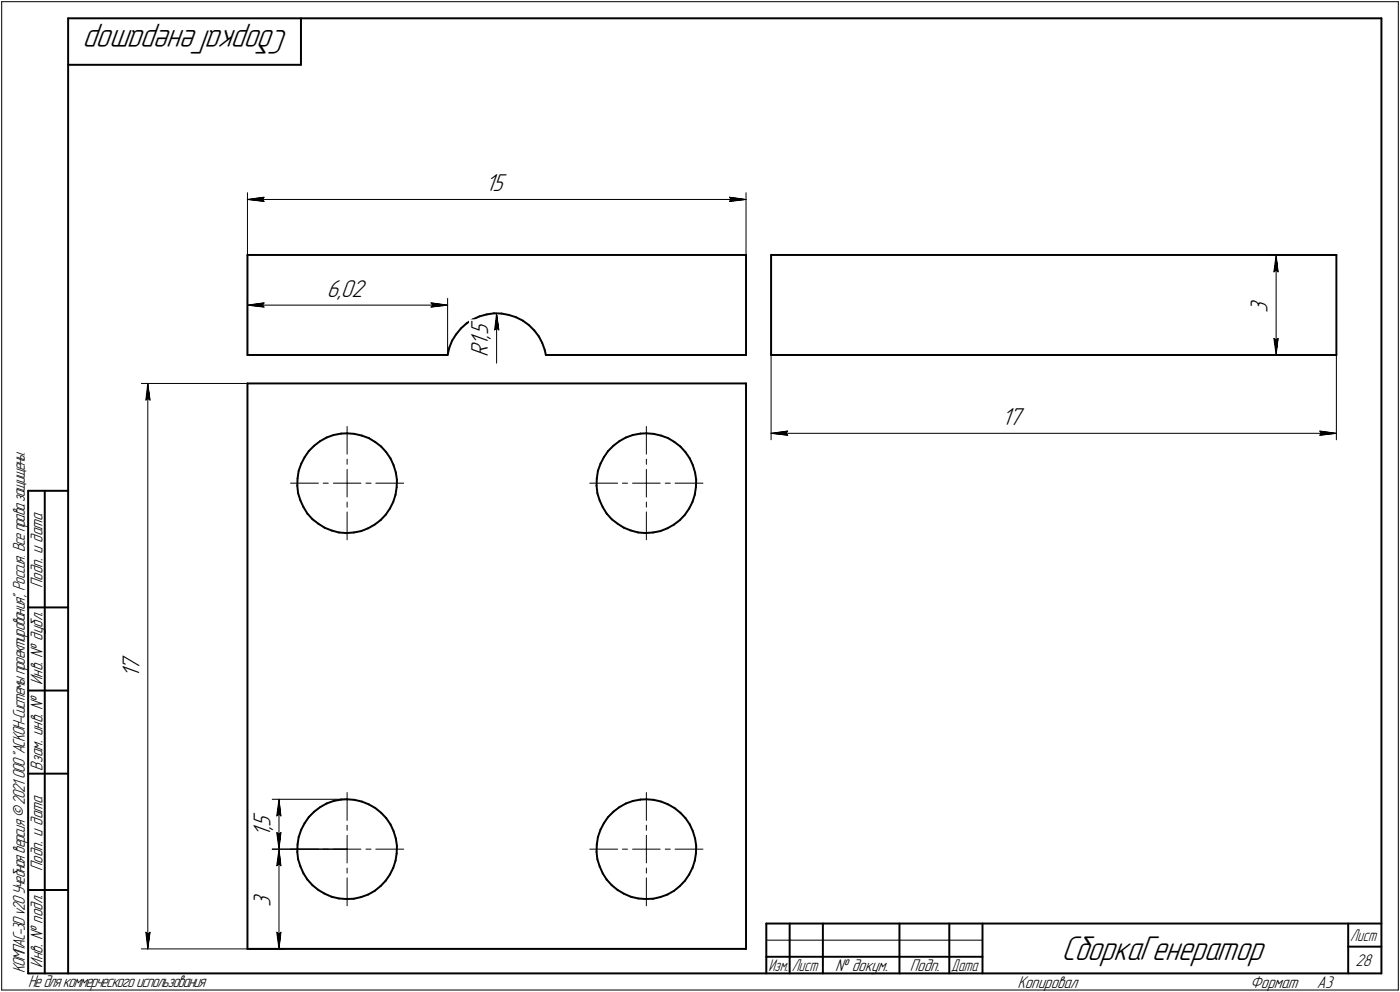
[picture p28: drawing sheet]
<svg xmlns="http://www.w3.org/2000/svg" width="421mm" height="298mm" viewBox="0 0 421 298" stroke-linecap="round" stroke-linejoin="round" font-family="sans-serif">
<defs><g id="words">
<g font-size="10.9">
<text x="86.8" y="9" transform="rotate(-180 86.8 9)">СборкаГенератор</text>
<text x="319.2" y="288.5">СборкаГенератор</text>
</g>
<g font-size="7.8">
<text x="146" y="57.4">15</text>
<text x="98.3" y="89.1">6,02</text>
<text x="381.2" y="94" transform="rotate(-90 381.2 94)">3</text>
<text x="146.9" y="101.8" transform="rotate(-90 146.9 101.8)">,</text>
<text x="146.9" y="100.8" transform="rotate(-90 146.9 100.8)">5</text>
<text x="146.9" y="107.1" transform="rotate(-90 146.9 107.1)">R</text>
<text x="146.9" y="104" transform="rotate(-90 146.9 104)">1</text>
<text x="301.3" y="127.7">17</text>
<text x="41.9" y="203.7" transform="rotate(-90 41.9 203.7)">1</text>
<text x="41.9" y="201.6" transform="rotate(-90 41.9 201.6)">7</text>
<text x="81.3" y="251.6" transform="rotate(-90 81.3 251.6)">1</text>
<text x="81.3" y="249.5" transform="rotate(-90 81.3 249.5)">,</text>
<text x="81.3" y="248.4" transform="rotate(-90 81.3 248.4)">5</text>
<text x="81.3" y="272.5" transform="rotate(-90 81.3 272.5)">3</text>
</g>
<g font-size="5.4">
<text x="12.8" y="176.7" transform="rotate(-90 12.8 176.7)">Подп. и дата</text>
<text x="12.8" y="205.8" transform="rotate(-90 12.8 205.8)">Инв. № дубл.</text>
<text x="12.8" y="231.6" transform="rotate(-90 12.8 231.6)">Взам. инв. №</text>
<text x="12.8" y="261.7" transform="rotate(-90 12.8 261.7)">Подп. и дата</text>
<text x="7.5" y="292.5" transform="rotate(-90 7.5 292.5)">КОМПАС-3Dv20Учебнаяверсия©2021 ООО&quot;АСКОН-Системыпроектирования&quot;, Россия. Всеправазащищены.</text>
<text x="12.8" y="290.8" transform="rotate(-90 12.8 290.8)">Инв. № подл.</text>
<text x="251.2" y="291.8">№ докум.</text>
<text x="273.6" y="291.8">Подп.</text>
<text x="407.6" y="290.3">28</text>
<text x="8.5" y="296.7">Недлякоммерческогоиспользования</text>
<text x="306" y="296.8">Копировал</text>
<text x="376" y="296.8">Формат</text>
<text x="396" y="296.8">A3</text>
</g>
<g font-size="5.3">
<text x="406.1" y="282.8">Лист</text>
<text x="231.1" y="291.8">Изм.</text>
<text x="238.1" y="291.8">Лист</text>
<text x="286.1" y="291.8">Дата</text>
</g>
</g></defs>
<g fill="none" stroke="#000" stroke-width=".59">
<path d="M20.5 5.5v287zM20.5 5.5h395zM20.5 19.5h70zM90.5 5.5v14zM415.5 5.5v287zM74.4 76.6v30.1zM74.4 76.6h150zM224.4 76.6v30.1zM231.9 76.6h170zM231.9 76.6v30.1zM401.9 76.6v30.1zM138.6 98.7l-1.4 1.8z"/>
<path d="M138.6 98.7l1.7-1.5zM140.3 97.2l1.9-1.2zM142.2 96l2-.9zM144.2 95.1l2.2-.6zM146.4 94.5l2.2-.4zM148.6 94.1l2.3 .1zM150.9 94.2l2.2 .5zM153.1 94.7l2.1 .6zM155.2 95.3l2 1.1zM157.2 96.4l1.9 1.3zM159.1 97.7l1.6 1.6zM160.7 99.3l1.4 1.8z"/>
<path d="M74.4 106.7h60.2zM74.4 115.2v170zM74.4 115.2h150zM135.1 104.5l-.5 2.2zM136 102.4l-.9 2.1zM137.2 100.5l-1.2 1.9zM162.1 101.1l1 1.9zM163.1 103l.7 2.2zM163.8 105.2l.4 1.5zM164.2 106.7h60.2zM224.4 115.2v170zM231.9 106.7h170z"/>
<path d="M90.6 139.4l-.8 2.1zM91.6 137.4l-1 2zM92.9 135.6l-1.3 1.8zM92.9 135.6l1.6-1.7zM94.5 133.9l1.8-1.3zM96.3 132.6l1.9-1.1zM98.2 131.5l2.1-.8zM100.3 130.7l2.3-.4zM102.6 130.3l1.8-.1zM104.4 130.2l2.2 .2zM106.6 130.4l2.2 .5zM108.8 130.9l2.1 .8z"/>
<path d="M110.9 131.7l2 1.1zM112.9 132.8l1.7 1.4zM114.6 134.2l1.6 1.7zM116.2 135.9l1.2 1.9zM117.4 137.8l1 2zM118.4 139.8l.6 2.2zM180.6 139.4l-.8 2.1zM181.6 137.4l-1 2zM182.9 135.6l-1.3 1.8zM182.9 135.6l1.6-1.7zM184.5 133.9l1.8-1.3zM186.3 132.6l1.9-1.1z"/>
<path d="M188.2 131.5l2.1-.8zM190.3 130.7l2.3-.4zM192.6 130.3l1.8-.1zM194.4 130.2l2.2 .2zM196.6 130.4l2.2 .5zM198.8 130.9l2.1 .8zM200.9 131.7l2 1.1zM202.9 132.8l1.7 1.4zM204.6 134.2l1.6 1.7zM206.2 135.9l1.2 1.9zM207.4 137.8l1 2zM208.4 139.8l.6 2.2z"/>
<path d="M8.5 147.5v145zM8.5 147.5h12zM13.5 147.5v145zM89.4 146l.3 2.3zM89.5 143.8l-.1 2.2zM89.7 148.3l.6 2.1zM89.8 141.5l-.3 2.3zM90.3 150.4l1 2zM91.3 152.4l1.2 1.9zM92.5 154.3l1.5 1.7zM94 156l1.8 1.4zM95.8 157.4l1.8 1.2z"/>
<path d="M97.6 158.6l2.1 .8zM99.7 159.4l2.2 .6zM108.6 159.6l2.1-.9zM110.7 158.7l2-1.1zM112.7 157.6l1.8-1.3zM116 154.7l-1.5 1.6zM117.3 152.8l-1.3 1.9zM118.3 150.8l-1 2zM119 148.7l-.7 2.1zM119 142l.4 2.2zM119.3 146.4l-.3 2.3zM119.4 144.2l-.1 2.2z"/>
<path d="M179.4 146l.3 2.3zM179.5 143.8l-.1 2.2zM179.7 148.3l.6 2.1zM179.8 141.5l-.3 2.3zM180.3 150.4l1 2zM181.3 152.4l1.2 1.9zM182.5 154.3l1.5 1.7zM184 156l1.8 1.4zM185.8 157.4l1.8 1.2zM187.6 158.6l2.1 .8zM189.7 159.4l2.2 .6zM198.6 159.6l2.1-.9z"/>
<path d="M200.7 158.7l2-1.1zM202.7 157.6l1.8-1.3zM206 154.7l-1.5 1.6zM207.3 152.8l-1.3 1.9zM208.3 150.8l-1 2zM209 148.7l-.7 2.1zM209 142l.4 2.2zM209.3 146.4l-.3 2.3zM209.4 144.2l-.1 2.2zM101.9 160l2.2 .2zM104.1 160.2l2.3-.2zM106.4 160l2.2-.4z"/>
<path d="M191.9 160l2.2 .2zM194.1 160.2l2.3-.2zM196.4 160l2.2-.4zM8.5 182.5h12zM8.5 207.5h12zM8.5 232.5h12zM89.4 256l.3 2.2zM89.5 253.7l-.1 2.3zM89.7 258.2l.6 2.1zM89.8 251.5l-.3 2.2zM90.6 249.3l-.8 2.2zM91.6 247.4l-1 1.9z"/>
<path d="M92.9 245.5l-1.3 1.9zM92.9 245.5l1.6-1.6zM94.5 243.9l1.8-1.3zM96.3 242.6l1.9-1.1zM98.2 241.5l2.1-.8zM100.3 240.7l2.3-.4zM102.6 240.3l1.8-.1zM104.4 240.2l2.2 .2zM106.6 240.4l2.2 .5zM108.8 240.9l2.1 .8zM110.9 241.7l2 1.1zM112.9 242.8l1.7 1.5z"/>
<path d="M114.6 244.3l1.6 1.6zM116.2 245.9l1.2 1.8zM117.4 247.7l1 2.1zM118.4 249.8l.6 2.2zM119 258.7l-.7 2.1zM119 252l.4 2.2zM119.3 256.5l-.3 2.2zM119.4 254.2l-.1 2.3zM179.4 256l.3 2.2zM179.5 253.7l-.1 2.3zM179.7 258.2l.6 2.1zM179.8 251.5l-.3 2.2z"/>
<path d="M180.6 249.3l-.8 2.2zM181.6 247.4l-1 1.9zM182.9 245.5l-1.3 1.9zM182.9 245.5l1.6-1.6zM184.5 243.9l1.8-1.3zM186.3 242.6l1.9-1.1zM188.2 241.5l2.1-.8zM190.3 240.7l2.3-.4zM192.6 240.3l1.8-.1zM194.4 240.2l2.2 .2zM196.6 240.4l2.2 .5zM198.8 240.9l2.1 .8z"/>
<path d="M200.9 241.7l2 1.1zM202.9 242.8l1.7 1.5zM204.6 244.3l1.6 1.6zM206.2 245.9l1.2 1.8zM207.4 247.7l1 2.1zM208.4 249.8l.6 2.2zM209 258.7l-.7 2.1zM209 252l.4 2.2zM209.3 256.5l-.3 2.2zM209.4 254.2l-.1 2.3zM8.5 267.5h12zM90.3 260.3l1 2.2z"/>
<path d="M91.3 262.5l1.2 1.8zM92.5 264.3l1.5 1.7zM94 266l1.8 1.5zM95.8 267.5l1.8 1.1zM97.6 268.6l2.1 .9zM99.7 269.5l2.2 .5zM101.9 270l2.2 .2zM104.1 270.2l2.3-.1zM106.4 270.1l2.2-.5zM108.6 269.6l2.1-.8zM110.7 268.8l2-1.1zM112.7 267.7l1.8-1.4z"/>
<path d="M116 264.7l-1.5 1.6zM117.3 262.8l-1.3 1.9zM118.3 260.8l-1 2zM180.3 260.3l1 2.2zM181.3 262.5l1.2 1.8zM182.5 264.3l1.5 1.7zM184 266l1.8 1.5zM185.8 267.5l1.8 1.1zM187.6 268.6l2.1 .9zM189.7 269.5l2.2 .5zM191.9 270l2.2 .2zM194.1 270.2l2.3-.1z"/>
<path d="M196.4 270.1l2.2-.5zM198.6 269.6l2.1-.8zM200.7 268.8l2-1.1zM202.7 267.7l1.8-1.4zM206 264.7l-1.5 1.6zM207.3 262.8l-1.3 1.9zM208.3 260.8l-1 2zM230.5 277.5h185zM230.5 277.5v15zM237.5 277.5v15zM247.5 277.5v15zM270.5 277.5v15z"/>
<path d="M285.5 277.5v15zM295.5 277.5v15zM405.5 277.5v15zM8.5 292.5h12zM20.5 292.5h395zM74.4 285.2h150zM230.5 287.5h7zM237.5 287.5h10zM247.5 287.5h23zM270.5 287.5h15zM285.5 287.5h10zM405.5 284.5h10z"/>
</g>
<g fill="none" stroke="#000" stroke-width=".3">
<path d="M.5 .5v297zM.5 .5h420zM420.5 .5v297zM74.4 57.9v18.7zM74.4 59.9l5-.6zM74.4 59.9l5 .6zM74.4 59.9h150zM78.9 59.9l.5 .6zM79.4 59.3l-.5 .6zM219.4 59.3l.5 .6zM219.4 59.3l5 .6zM219.9 59.9l-.5 .6z"/>
<path d="M224.4 57.9v18.7zM219.4 60.5l5-.6zM381.8 76.6h20.1zM383.8 76.6l.6 5.1zM383.8 76.6l-.7 5.1zM383.8 76.6v30.1zM74.4 89.7v17zM74.4 91.7l5-.7zM74.4 91.7l5 .6zM74.4 91.7h60.2zM78.9 91.7l.5 .6zM79.4 91l-.5 .7z"/>
<path d="M129.6 92.3l5-.6zM129.6 91l.5 .7zM129.6 91l5 .7zM130.1 91.7l-.5 .6zM134.6 89.7v17zM148.8 99.1l.6-.5zM149.4 94.1l.6 5zM149.4 98.6l.6 .5zM149.4 94.1l-.6 5zM149.4 94.1v15zM383.1 81.7l.7-.5zM383.8 81.2l.6 .5z"/>
<path d="M42.5 115.2h31.9zM44.4 115.2l.7 5zM44.4 119.7l.7 .5zM44.4 115.2l-.5 5zM44.4 115.2v170zM231.9 106.7v25.5zM381.8 106.7h20.1zM383.1 101.7l.7 5zM383.1 101.7l.7 .5zM383.8 102.2l.6-.5zM384.4 101.7l-.6 5zM401.9 106.7v25.5z"/>
<path d="M43.9 120.2l.5-.5zM104.4 128.2v8.3zM104.4 138v1.5zM194.4 128.2v8.3zM194.4 138v1.5zM231.9 130.2l5-.7zM231.9 130.2l5 .6zM231.9 130.2h170zM236.4 130.2l.5 .6zM236.9 129.5l-.5 .7zM396.9 130.8l5-.6zM396.9 129.5l.4 .7z"/>
<path d="M396.9 129.5l5 .7zM397.3 130.2l-.4 .6zM87.4 145.2h8.4zM97.2 145.2h1.5zM100.2 145.2h4.2zM104.4 145.2h4.1zM104.4 153.8v8.4zM104.4 150.9v1.5zM104.4 145.2v4.2zM104.4 141.1v4.1zM110.1 145.2h1.5zM113 145.2h8.4z"/>
<path d="M177.4 145.2h8.4zM187.2 145.2h1.5zM190.2 145.2h4.2zM194.4 145.2h4.1zM194.4 153.8v8.4zM194.4 150.9v1.5zM194.4 145.2v4.2zM194.4 141.1v4.1zM200.1 145.2h1.5zM203 145.2h8.4zM104.4 238.2v8.3zM194.4 238.2v8.3z"/>
<path d="M81.9 255.2h22.5zM81.9 240.2h22.5zM83.2 250.2l.7 5zM83.2 250.2l.7 .5zM83.2 245.2l.7-.5zM83.9 250.7l.6-.5zM83.9 240.2l.6 5zM83.9 244.7l.6 .5zM83.9 240.2l-.7 5zM83.9 240.2v15zM83.9 255.2l.6 5zM83.9 259.7l.6 .5z"/>
<path d="M83.9 255.2l-.7 5zM83.9 255.2v30zM84.5 250.2l-.6 5zM87.4 255.2h8.4zM97.2 255.2h1.5zM100.2 255.2h4.2zM104.4 255.2h4.1zM104.4 255.2v4.1zM104.4 248v1.5zM104.4 251v4.2zM110.1 255.2h1.5zM113 255.2h8.4z"/>
<path d="M177.4 255.2h8.4zM187.2 255.2h1.5zM190.2 255.2h4.2zM194.4 255.2h4.1zM194.4 255.2v4.1zM194.4 248v1.5zM194.4 251v4.2zM200.1 255.2h1.5zM203 255.2h8.4zM83.2 260.2l.7-.5zM104.4 263.8v8.4zM104.4 260.9v1.5z"/>
<path d="M194.4 263.8v8.4zM194.4 260.9v1.5zM.5 297.5h420zM42.5 285.2h31.9zM43.9 280.2l.5 5zM43.9 280.2l.5 .5zM44.4 280.7l.7-.5zM45.1 280.2l-.7 5zM74.4 285.2h11.5zM83.2 280.2l.7 5zM83.2 280.2l.7 .5zM83.9 280.7l.6-.5z"/>
<path d="M84.5 280.2l-.6 5zM230.5 282.5h65z"/>
</g>
<g fill="#fff" stroke="#fff" stroke-width=".3">
<path d="M146 51.8h6.7zM146 51.9h6.7zM146 52h6.7zM146 52.1h6.7zM146 52.2h6.7zM146 52.2h6.7zM146 52.3h6.7zM146 52.4h6.7zM146 52.5h6.7zM146 52.6h6.7zM146 52.7h6.7zM146 52.7h6.7zM146 52.8h6.7zM146 52.9h6.7zM146 53h6.7zM146 53.1h6.7zM146 53.2h6.7zM146 53.3h6.7zM146 53.3h6.7zM146 53.4h6.7zM146 53.5h6.7zM146 53.6h6.7zM146 53.7h6.7zM146 53.8h6.7zM146 53.8h6.7zM146 53.9h6.7zM146 54h6.7zM146 54.1h6.7zM146 54.2h6.7zM146 54.3h6.7zM146 54.4h6.7zM146 54.4h6.7zM146 54.5h6.7zM146 54.6h6.7zM146 54.7h6.7zM146 54.8h6.7zM146 54.9h6.7zM146 54.9h6.7zM146 55h6.7zM146 55.1h6.7zM146 55.2h6.7zM146 55.3h6.7zM146 55.4h6.7zM146 55.5h6.7zM146 55.5h6.7zM146 55.6h6.7zM146 55.7h6.7zM146 55.8h6.7zM146 55.9h6.7zM146 56h6.7zM146 56h6.7zM146 56.1h6.7zM146 56.2h6.7zM146 56.3h6.7zM146 56.4h6.7zM146 56.5h6.7zM146 56.6h6.7zM146 56.6h6.7zM146 56.7h6.7zM146 56.8h6.7zM146 56.9h6.7zM146 57h6.7zM146 57.1h6.7zM146 57.1h6.7zM146 57.2h6.7zM146 57.3h6.7zM146 57.4h6.7zM146 57.5h6.7zM146 57.6h6.7zM146 57.7h6.7zM146 57.7h6.7zM146 57.8h6.7zM146 57.9h6.7zM146 58h6.7zM146 58.1h6.7zM146 58.2h6.7zM146 58.3h6.7zM146 58.3h6.7zM146 58.4h6.7zM146 58.5h6.7zM146 58.6h6.7zM146 58.7h6.7zM146 58.8h6.7zM146 58.8h6.7z"/>
<path d="M218.9 58.8h.6zM218.9 58.8h1.2zM218.9 58.9h1.8zM218.9 59h2.5zM218.9 59.1h3.1zM218.9 59.2h3.7zM218.9 59.3h3.9zM218.9 59.4h4.1zM218.9 59.4h4.3zM218.9 59.5h4.5zM218.9 59.6h4.7zM218.9 59.7h4.9zM218.9 59.8h5.1zM218.9 59.9h5.3zM218.9 59.9h5.5zM218.9 60h5.3zM218.9 60.1h5zM218.9 60.2h4.9zM218.9 60.3h4.6zM218.9 60.4h4.4zM218.9 60.5h4.2zM218.9 60.5h3.9zM218.9 60.6h3.7zM218.9 60.7h3.1zM218.9 60.8h2.5zM218.9 60.9h1.8zM218.9 61h1.2zM218.9 61h.6z"/>
<path d="M79.3 58.8h.6zM78.7 58.8h1.2zM78.1 58.9h1.8zM77.5 59h2.4zM76.9 59.1h3zM76.2 59.2h3.7zM76 59.3h3.9zM75.9 59.4h4zM75.6 59.4h4.3zM75.4 59.5h4.5zM75.3 59.6h4.6zM75 59.7h4.9zM74.8 59.8h5.1zM74.7 59.9h5.2zM74.4 59.9h5.5zM74.7 60h5.2zM74.9 60.1h5zM75.1 60.2h4.8zM75.4 60.3h4.5zM75.6 60.4h4.3zM75.8 60.5h4.1zM76 60.5h3.9zM76.2 60.6h3.7zM76.9 60.7h3zM77.5 60.8h2.4zM78.1 60.9h1.8zM78.7 61h1.2zM79.3 61h.6z"/>
<path d="M98.3 83.6h12.4zM98.3 83.7h12.4zM98.3 83.7h12.4zM98.3 83.8h12.4zM98.3 83.9h12.4zM98.3 84h12.4zM98.3 84.1h12.4zM98.3 84.2h12.4zM98.3 84.2h12.4zM98.3 84.3h12.4zM98.3 84.4h12.4zM98.3 84.5h12.4zM98.3 84.6h12.4zM98.3 84.7h12.4zM98.3 84.8h12.4zM98.3 84.8h12.4zM98.3 84.9h12.4zM98.3 85h12.4zM98.3 85.1h12.4zM98.3 85.2h12.4zM98.3 85.3h12.4zM98.3 85.3h12.4zM98.3 85.4h12.4zM98.3 85.5h12.4zM98.3 85.6h12.4zM98.3 85.7h12.4zM98.3 85.8h12.4zM98.3 85.9h12.4zM98.3 85.9h12.4zM98.3 86h12.4zM98.3 86.1h12.4zM98.3 86.2h12.4zM98.3 86.3h12.4zM98.3 86.4h12.4zM98.3 86.4h12.4zM98.3 86.5h12.4zM98.3 86.6h12.4zM98.3 86.7h12.4zM98.3 86.8h12.4zM98.3 86.9h12.4zM98.3 87h12.4zM98.3 87h12.4zM98.3 87.1h12.4zM98.3 87.2h12.4zM98.3 87.3h12.4zM98.3 87.4h12.4zM98.3 87.5h12.4zM98.3 87.5h12.4zM98.3 87.6h12.4zM98.3 87.7h12.4zM98.3 87.8h12.4zM98.3 87.9h12.4zM98.3 88h12.4zM98.3 88.1h12.4zM98.3 88.1h12.4zM98.3 88.2h12.4zM98.3 88.3h12.4zM98.3 88.4h12.4zM98.3 88.5h12.4zM98.3 88.6h12.4zM98.3 88.6h12.4zM98.3 88.7h12.4zM98.3 88.8h12.4zM98.3 88.9h12.4zM98.3 89h12.4zM98.3 89.1h12.4zM98.3 89.2h12.4zM98.3 89.2h12.4zM98.3 89.3h12.4zM98.3 89.4h12.4zM98.3 89.5h12.4zM98.3 89.6h12.4zM98.3 89.7h12.4zM98.3 89.7h12.4zM98.3 89.8h12.4zM98.3 89.9h12.4zM98.3 90h12.4zM98.3 90.1h12.4zM98.3 90.2h12.4zM98.3 90.3h12.4zM98.3 90.3h12.4zM98.3 90.4h12.4zM98.3 90.5h12.4zM98.3 90.6h12.4z"/>
<path d="M129.1 90.5h.7zM129.1 90.6h1.3zM129.1 90.7h1.9zM129.1 90.8h2.6zM129.1 90.8h3.1zM129.1 90.9h3.7zM129.1 91h4zM129.1 91.1h4.2zM129.1 91.2h4.3zM129.1 91.3h4.6zM129.1 91.4h4.8zM129.1 91.4h4.9zM129.1 91.5h5.2zM129.1 91.6h5.4zM129.1 91.7h5.5zM129.1 91.8h5.4zM129.1 91.9h5.1zM129.1 91.9h4.9zM129.1 92h4.7zM129.1 92.1h4.4zM129.1 92.2h4.2zM129.1 92.3h4zM129.1 92.4h3.7zM129.1 92.5h3.1zM129.1 92.5h2.6zM129.1 92.6h1.9zM129.1 92.7h1.3zM129.1 92.8h.7z"/>
<path d="M79.3 90.5h.6zM78.7 90.6h1.2zM78.1 90.7h1.8zM77.5 90.8h2.4zM76.9 90.8h3zM76.2 90.9h3.7zM76 91h3.9zM75.9 91.1h4zM75.6 91.2h4.3zM75.4 91.3h4.5zM75.3 91.4h4.6zM75 91.4h4.9zM74.8 91.5h5.1zM74.7 91.6h5.2zM74.4 91.7h5.5zM74.7 91.8h5.2zM74.9 91.9h5zM75.1 91.9h4.8zM75.4 92h4.5zM75.6 92.1h4.3zM75.8 92.2h4.1zM76 92.3h3.9zM76.2 92.4h3.7zM76.9 92.5h3zM77.5 92.5h2.4zM78.1 92.6h1.8zM78.7 92.7h1.2zM79.3 92.8h.6z"/>
<path d="M149.3 94.4h.2zM149.3 94.5h.2zM149.3 94.6h.3zM149.2 94.7h.4zM149.2 94.7h.4zM149.1 94.8h.6zM149.1 94.9h.6zM149.1 95h.7zM149 95.1h.8zM149 95.2h.9zM149 95.2h.9zM148.9 95.3h1zM148.9 95.4h1zM148.8 95.5h1.1zM148.8 95.6h1.2zM148.8 95.7h1.2zM148.8 95.8h1.3zM148.8 95.8h1.3zM148.7 95.9h1.4zM148.7 96h1.5zM148.7 96.1h1.5zM148.7 96.2h1.5zM148.7 96.3h1.5zM148.7 96.4h1.5zM148.7 96.4h1.5zM148.7 96.5h1.5zM148.6 96.6h1.7zM148.6 96.7h1.7zM148.6 96.8h1.7zM148.6 96.9h1.7zM148.6 96.9h1.7zM148.6 97h1.7zM148.6 97.1h1.7zM148.5 97.2h1.9zM148.5 97.3h1.9zM148.5 97.4h1.9zM148.5 97.5h1.9zM148.5 97.5h1.9zM148.5 97.6h1.9zM148.5 97.7h1.9zM148.4 97.8h2zM148.4 97.9h2.1zM148.4 98h2.1zM148.4 98h2.1zM148.4 98.1h2.1zM148.4 98.2h2.1zM148.4 98.3h2.1zM148.4 98.4h2.1zM148.3 98.5h2.2zM148.3 98.6h2.2zM148.3 98.6h2.2zM148.3 98.7h2.2zM148.3 98.8h2.2zM148.3 98.9h2.2zM148.3 99h2.2zM148.3 99.1h2.3zM148.3 99.1h2.3zM148.3 99.2h2.3zM148.3 99.3h2.3zM148.3 99.4h2.3zM148.3 99.5h2.3zM148.3 99.6h2.3z"/>
<path d="M141.2 96.2h7.2zM141.2 96.3h7.2zM141.2 96.4h7.2zM141.2 96.4h7.2zM141.2 96.5h7.2zM141.2 96.6h7.2zM141.2 96.7h7.2zM141.2 96.8h7.2zM141.2 96.9h7.2zM141.2 96.9h7.2zM141.2 97h7.2zM141.2 97.1h7.2zM141.2 97.2h7.2zM141.2 97.3h7.2zM141.2 97.4h7.2zM141.2 97.5h7.2zM141.2 97.5h7.2zM141.2 97.6h7.2zM141.2 97.7h7.2zM141.2 97.8h7.2zM141.2 97.9h7.2zM141.2 98h7.2zM141.2 98h7.2zM141.2 98.1h7.2zM141.2 98.2h7.2zM141.2 98.3h7.2zM141.2 98.4h7.2zM141.2 98.5h7.2zM141.2 98.6h7.2zM141.2 98.6h7.2zM141.2 98.7h7.2zM141.2 98.8h7.2zM141.2 98.9h7.2zM141.2 99h7.2zM141.2 99.1h7.2zM141.2 99.1h7.2zM141.2 99.2h7.2zM141.2 99.3h7.2zM141.2 99.4h7.2zM141.2 99.5h7.2zM141.2 99.6h7.2zM141.2 99.7h7.2zM141.2 99.7h7.2zM141.2 99.8h7.2zM141.2 99.9h7.2zM141.2 100h7.2zM141.2 100.1h7.2zM141.2 100.2h7.2zM141.2 100.2h7.2zM141.2 100.3h7.2zM141.2 100.4h7.2zM141.2 100.5h7.2zM141.2 100.6h7.2zM141.2 100.7h7.2zM141.2 100.8h7.2zM141.2 100.8h7.2zM141.2 100.9h7.2zM141.2 101h7.2zM141.2 101.1h7.2zM141.2 101.2h7.2zM141.2 101.3h7.2zM141.2 101.3h7.2zM141.2 101.4h7.2zM141.2 101.5h7.2zM141.2 101.6h7.2zM141.2 101.7h7.2zM141.2 101.8h7.2zM141.2 101.9h7.2zM141.2 101.9h7.2zM141.2 102h7.2zM141.2 102.1h7.2zM141.2 102.2h7.2zM141.2 102.3h7.2zM141.2 102.4h7.2zM141.2 102.4h7.2zM141.2 102.5h7.2zM141.2 102.6h7.2zM141.2 102.7h7.2zM141.2 102.8h7.2zM141.2 102.9h7.2zM141.2 103h7.2zM141.2 103h7.2zM141.2 103.1h7.2zM141.2 103.2h7.2zM141.2 103.3h7.2zM141.2 103.4h7.2zM141.2 103.5h7.2zM141.2 103.5h7.2zM141.2 103.6h7.2zM141.2 103.7h7.2zM141.2 103.8h7.2zM141.2 103.9h7.2zM141.2 104h7.2zM141.2 104.1h7.2zM141.2 104.1h7.2zM141.2 104.2h7.2zM141.2 104.3h7.2zM141.2 104.4h7.2zM141.2 104.5h7.2zM141.2 104.6h7.2zM141.2 104.6h7.2zM141.2 104.7h7.2zM141.2 104.8h7.2zM141.2 104.9h7.2zM141.2 105h7.2zM141.2 105.1h7.2zM141.2 105.2h7.2zM141.2 105.2h7.2zM141.2 105.3h7.2zM141.2 105.4h7.2zM141.2 105.5h7.2zM141.2 105.6h7.2zM141.2 105.7h7.2zM141.2 105.7h7.2zM141.2 105.8h7.2zM141.2 105.9h7.2zM141.2 106h7.2zM141.2 106.1h7.2zM141.2 106.2h7.2zM141.2 106.3h7.2zM141.2 106.3h7.2zM141.2 106.4h7.2zM141.2 106.5h7.2zM141.2 106.6h7.2zM141.2 106.7h7.2zM141.2 106.8h7.2zM141.2 106.8h7.2zM141.2 106.9h7.2zM141.2 107h7.2z"/>
<path d="M36.3 196.6h7.2zM36.3 196.7h7.2zM36.3 196.8h7.2zM36.3 196.8h7.2zM36.3 196.9h7.2zM36.3 197h7.2zM36.3 197.1h7.2zM36.3 197.2h7.2zM36.3 197.3h7.2zM36.3 197.4h7.2zM36.3 197.4h7.2zM36.3 197.5h7.2zM36.3 197.6h7.2zM36.3 197.7h7.2zM36.3 197.8h7.2zM36.3 197.9h7.2zM36.3 198h7.2zM36.3 198h7.2zM36.3 198.1h7.2zM36.3 198.2h7.2zM36.3 198.3h7.2zM36.3 198.4h7.2zM36.3 198.5h7.2zM36.3 198.5h7.2zM36.3 198.6h7.2zM36.3 198.7h7.2zM36.3 198.8h7.2zM36.3 198.9h7.2zM36.3 199h7.2zM36.3 199.1h7.2zM36.3 199.1h7.2zM36.3 199.2h7.2zM36.3 199.3h7.2zM36.3 199.4h7.2zM36.3 199.5h7.2zM36.3 199.6h7.2zM36.3 199.6h7.2zM36.3 199.7h7.2zM36.3 199.8h7.2zM36.3 199.9h7.2zM36.3 200h7.2zM36.3 200.1h7.2zM36.3 200.2h7.2zM36.3 200.2h7.2zM36.3 200.3h7.2zM36.3 200.4h7.2zM36.3 200.5h7.2zM36.3 200.6h7.2zM36.3 200.7h7.2zM36.3 200.7h7.2zM36.3 200.8h7.2zM36.3 200.9h7.2zM36.3 201h7.2zM36.3 201.1h7.2zM36.3 201.2h7.2zM36.3 201.3h7.2zM36.3 201.3h7.2zM36.3 201.4h7.2zM36.3 201.5h7.2zM36.3 201.6h7.2zM36.3 201.7h7.2zM36.3 201.8h7.2zM36.3 201.8h7.2zM36.3 201.9h7.2zM36.3 202h7.2zM36.3 202.1h7.2zM36.3 202.2h7.2zM36.3 202.3h7.2zM36.3 202.4h7.2zM36.3 202.4h7.2zM36.3 202.5h7.2zM36.3 202.6h7.2zM36.3 202.7h7.2zM36.3 202.8h7.2zM36.3 202.9h7.2zM36.3 202.9h7.2zM36.3 203h7.2zM36.3 203.1h7.2zM36.3 203.2h7.2zM36.3 203.3h7.2zM36.3 203.4h7.2zM36.3 203.5h7.2zM36.3 203.5h7.2zM36.3 203.6h7.2z"/>
<path d="M44.4 115.5h.2zM44.4 115.6h.2zM44.4 115.7h.3zM44.3 115.7h.4zM44.3 115.8h.4zM44.2 115.9h.6zM44.2 116h.6zM44.2 116.1h.7zM44.1 116.2h.8zM44.1 116.2h.9zM44.1 116.3h.9zM44 116.4h1zM44 116.5h1zM43.9 116.6h1.1zM43.9 116.7h1.2zM43.9 116.8h1.2zM43.9 116.8h1.3zM43.9 116.9h1.3zM43.8 117h1.4zM43.8 117.1h1.5zM43.8 117.2h1.5zM43.8 117.3h1.5zM43.8 117.3h1.5zM43.8 117.4h1.5zM43.8 117.5h1.5zM43.8 117.6h1.5zM43.7 117.7h1.7zM43.7 117.8h1.7zM43.7 117.9h1.7zM43.7 117.9h1.7zM43.7 118h1.7zM43.7 118.1h1.7zM43.7 118.2h1.7zM43.6 118.3h1.9zM43.6 118.4h1.9zM43.6 118.4h1.9zM43.6 118.5h1.9zM43.6 118.6h1.9zM43.6 118.7h1.9zM43.6 118.8h1.9zM43.5 118.9h2.1zM43.5 119h2.1zM43.5 119h2.1zM43.5 119.1h2.1zM43.5 119.2h2.1zM43.5 119.3h2.1zM43.5 119.4h2.1zM43.4 119.5h2.2zM43.4 119.5h2.2zM43.4 119.6h2.2zM43.4 119.7h2.2zM43.4 119.8h2.2zM43.4 119.9h2.2zM43.4 120h2.2zM43.3 120.1h2.4zM43.3 120.1h2.4zM43.3 120.2h2.4zM43.3 120.3h2.4zM43.3 120.4h2.4zM43.3 120.5h2.4zM43.3 120.6h2.4z"/>
<path d="M43.3 279.7h2.4zM43.3 279.7h2.4zM43.3 279.8h2.4zM43.3 279.9h2.4zM43.3 280h2.4zM43.3 280.1h2.4zM43.3 280.2h2.4zM43.3 280.2h2.4zM43.4 280.3h2.2zM43.4 280.4h2.2zM43.4 280.5h2.2zM43.4 280.6h2.2zM43.4 280.7h2.2zM43.4 280.8h2.2zM43.4 280.8h2.2zM43.5 280.9h2.1zM43.5 281h2.1zM43.5 281.1h2.1zM43.5 281.2h2.1zM43.5 281.3h2.1zM43.5 281.3h2.1zM43.5 281.4h2.1zM43.5 281.5h2zM43.6 281.6h1.9zM43.6 281.7h1.9zM43.6 281.8h1.9zM43.6 281.9h1.9zM43.6 281.9h1.9zM43.6 282h1.9zM43.6 282.1h1.9zM43.7 282.2h1.7zM43.7 282.3h1.7zM43.7 282.4h1.7zM43.7 282.4h1.7zM43.7 282.5h1.7zM43.7 282.6h1.7zM43.7 282.7h1.7zM43.8 282.8h1.5zM43.8 282.9h1.5zM43.8 283h1.5zM43.8 283h1.5zM43.8 283.1h1.5zM43.8 283.2h1.5zM43.8 283.3h1.5zM43.8 283.4h1.4zM43.9 283.5h1.3zM43.9 283.5h1.3zM43.9 283.6h1.2zM43.9 283.7h1.2zM43.9 283.8h1.1zM44 283.9h1zM44 284h1zM44.1 284.1h.9zM44.1 284.1h.9zM44.1 284.2h.8zM44.2 284.3h.7zM44.2 284.4h.6zM44.2 284.5h.6zM44.3 284.6h.4zM44.3 284.6h.4zM44.4 284.7h.3zM44.4 284.8h.2zM44.4 284.9h.2z"/>
<path d="M75.7 243.8h7.2zM75.7 243.9h7.2zM75.7 244h7.2zM75.7 244.1h7.2zM75.7 244.2h7.2zM75.7 244.3h7.2zM75.7 244.3h7.2zM75.7 244.4h7.2zM75.7 244.5h7.2zM75.7 244.6h7.2zM75.7 244.7h7.2zM75.7 244.8h7.2zM75.7 244.9h7.2zM75.7 244.9h7.2zM75.7 245h7.2zM75.7 245.1h7.2zM75.7 245.2h7.2zM75.7 245.3h7.2zM75.7 245.4h7.2zM75.7 245.4h7.2zM75.7 245.5h7.2zM75.7 245.6h7.2zM75.7 245.7h7.2zM75.7 245.8h7.2zM75.7 245.9h7.2zM75.7 246h7.2zM75.7 246h7.2zM75.7 246.1h7.2zM75.7 246.2h7.2zM75.7 246.3h7.2zM75.7 246.4h7.2zM75.7 246.5h7.2zM75.7 246.5h7.2zM75.7 246.6h7.2zM75.7 246.7h7.2zM75.7 246.8h7.2zM75.7 246.9h7.2zM75.7 247h7.2zM75.7 247.1h7.2zM75.7 247.1h7.2zM75.7 247.2h7.2zM75.7 247.3h7.2zM75.7 247.4h7.2zM75.7 247.5h7.2zM75.7 247.6h7.2zM75.7 247.6h7.2zM75.7 247.7h7.2zM75.7 247.8h7.2zM75.7 247.9h7.2zM75.7 248h7.2zM75.7 248.1h7.2zM75.7 248.2h7.2zM75.7 248.2h7.2zM75.7 248.3h7.2zM75.7 248.4h7.2zM75.7 248.5h7.2zM75.7 248.6h7.2zM75.7 248.7h7.2zM75.7 248.8h7.2zM75.7 248.8h7.2zM75.7 248.9h7.2zM75.7 249h7.2zM75.7 249.1h7.2zM75.7 249.2h7.2zM75.7 249.3h7.2zM75.7 249.3h7.2zM75.7 249.4h7.2zM75.7 249.5h7.2zM75.7 249.6h7.2zM75.7 249.7h7.2zM75.7 249.8h7.2zM75.7 249.9h7.2zM75.7 249.9h7.2zM75.7 250h7.2zM75.7 250.1h7.2zM75.7 250.2h7.2zM75.7 250.3h7.2zM75.7 250.4h7.2zM75.7 250.4h7.2zM75.7 250.5h7.2zM75.7 250.6h7.2zM75.7 250.7h7.2zM75.7 250.8h7.2zM75.7 250.9h7.2zM75.7 251h7.2zM75.7 251h7.2zM75.7 251.1h7.2zM75.7 251.2h7.2zM75.7 251.3h7.2zM75.7 251.4h7.2zM75.7 251.5h7.2z"/>
<path d="M82.6 249.7h2.5zM82.7 249.8h2.4zM82.7 249.9h2.4zM82.7 249.9h2.4zM82.7 250h2.4zM82.7 250.1h2.4zM82.7 250.2h2.4zM82.7 250.3h2.4zM82.8 250.4h2.2zM82.8 250.4h2.2zM82.8 250.5h2.2zM82.8 250.6h2.2zM82.8 250.7h2.2zM82.8 250.8h2.2zM82.8 250.9h2.2zM82.9 251h2zM82.9 251h2zM82.9 251.1h2zM82.9 251.2h2zM82.9 251.3h2zM82.9 251.4h2zM82.9 251.5h2zM82.9 251.5h1.9zM83 251.6h1.8zM83 251.7h1.8zM83 251.8h1.8zM83 251.9h1.8zM83 252h1.8zM83 252.1h1.8zM83 252.1h1.8zM83.1 252.2h1.7zM83.1 252.3h1.7zM83.1 252.4h1.7zM83.1 252.5h1.7zM83.1 252.6h1.7zM83.1 252.6h1.7zM83.1 252.7h1.7zM83.1 252.8h1.6zM83.1 252.9h1.6zM83.1 253h1.6zM83.1 253.1h1.6zM83.1 253.2h1.6zM83.1 253.2h1.6zM83.1 253.3h1.6zM83.1 253.4h1.5zM83.2 253.5h1.4zM83.2 253.6h1.4zM83.3 253.7h1.2zM83.3 253.7h1.2zM83.4 253.8h1.1zM83.4 253.9h1zM83.4 254h1zM83.5 254.1h.8zM83.5 254.2h.8zM83.6 254.3h.7zM83.6 254.3h.6zM83.7 254.4h.5zM83.7 254.5h.5zM83.7 254.6h.5zM83.7 254.7h.5zM83.7 254.8h.4zM83.8 254.8h.3zM83.8 254.9h.3z"/>
<path d="M83.8 240.5h.3zM83.8 240.5h.3zM83.7 240.6h.4zM83.7 240.7h.5zM83.7 240.8h.5zM83.7 240.9h.5zM83.7 241h.5zM83.6 241h.6zM83.6 241.1h.7zM83.5 241.2h.8zM83.5 241.3h.8zM83.4 241.4h1zM83.4 241.5h1zM83.4 241.6h1.1zM83.3 241.6h1.2zM83.3 241.7h1.2zM83.2 241.8h1.4zM83.2 241.9h1.4zM83.1 242h1.5zM83.1 242.1h1.6zM83.1 242.1h1.6zM83.1 242.2h1.6zM83.1 242.3h1.6zM83.1 242.4h1.6zM83.1 242.5h1.6zM83.1 242.6h1.6zM83.1 242.7h1.7zM83.1 242.7h1.7zM83.1 242.8h1.7zM83.1 242.9h1.7zM83.1 243h1.7zM83.1 243.1h1.7zM83.1 243.2h1.7zM83 243.2h1.8zM83 243.3h1.8zM83 243.4h1.8zM83 243.5h1.8zM83 243.6h1.8zM83 243.7h1.8zM83 243.8h1.8zM82.9 243.8h1.9zM82.9 243.9h2zM82.9 244h2zM82.9 244.1h2zM82.9 244.2h2zM82.9 244.3h2zM82.9 244.3h2zM82.9 244.4h2zM82.8 244.5h2.2zM82.8 244.6h2.2zM82.8 244.7h2.2zM82.8 244.8h2.2zM82.8 244.9h2.2zM82.8 244.9h2.2zM82.8 245h2.2zM82.7 245.1h2.4zM82.7 245.2h2.4zM82.7 245.3h2.4zM82.7 245.4h2.4zM82.7 245.4h2.4zM82.7 245.5h2.4zM82.7 245.6h2.4z"/>
<path d="M75.7 267.9h7.2zM75.7 268h7.2zM75.7 268.1h7.2zM75.7 268.1h7.2zM75.7 268.2h7.2zM75.7 268.3h7.2zM75.7 268.4h7.2zM75.7 268.5h7.2zM75.7 268.6h7.2zM75.7 268.6h7.2zM75.7 268.7h7.2zM75.7 268.8h7.2zM75.7 268.9h7.2zM75.7 269h7.2zM75.7 269.1h7.2zM75.7 269.2h7.2zM75.7 269.2h7.2zM75.7 269.3h7.2zM75.7 269.4h7.2zM75.7 269.5h7.2zM75.7 269.6h7.2zM75.7 269.7h7.2zM75.7 269.7h7.2zM75.7 269.8h7.2zM75.7 269.9h7.2zM75.7 270h7.2zM75.7 270.1h7.2zM75.7 270.2h7.2zM75.7 270.3h7.2zM75.7 270.3h7.2zM75.7 270.4h7.2zM75.7 270.5h7.2zM75.7 270.6h7.2zM75.7 270.7h7.2zM75.7 270.8h7.2zM75.7 270.8h7.2zM75.7 270.9h7.2zM75.7 271h7.2zM75.7 271.1h7.2zM75.7 271.2h7.2zM75.7 271.3h7.2zM75.7 271.4h7.2zM75.7 271.4h7.2zM75.7 271.5h7.2zM75.7 271.6h7.2zM75.7 271.7h7.2zM75.7 271.8h7.2zM75.7 271.9h7.2zM75.7 271.9h7.2zM75.7 272h7.2zM75.7 272.1h7.2zM75.7 272.2h7.2zM75.7 272.3h7.2zM75.7 272.4h7.2z"/>
<path d="M82.6 279.7h2.5zM82.7 279.7h2.4zM82.7 279.8h2.4zM82.7 279.9h2.4zM82.7 280h2.4zM82.7 280.1h2.4zM82.7 280.2h2.4zM82.7 280.2h2.4zM82.8 280.3h2.2zM82.8 280.4h2.2zM82.8 280.5h2.2zM82.8 280.6h2.2zM82.8 280.7h2.2zM82.8 280.8h2.2zM82.8 280.8h2.2zM82.9 280.9h2zM82.9 281h2zM82.9 281.1h2zM82.9 281.2h2zM82.9 281.3h2zM82.9 281.3h2zM82.9 281.4h2zM82.9 281.5h1.9zM83 281.6h1.8zM83 281.7h1.8zM83 281.8h1.8zM83 281.9h1.8zM83 281.9h1.8zM83 282h1.8zM83 282.1h1.8zM83.1 282.2h1.7zM83.1 282.3h1.7zM83.1 282.4h1.7zM83.1 282.4h1.7zM83.1 282.5h1.7zM83.1 282.6h1.7zM83.1 282.7h1.7zM83.1 282.8h1.6zM83.1 282.9h1.6zM83.1 283h1.6zM83.1 283h1.6zM83.1 283.1h1.6zM83.1 283.2h1.6zM83.1 283.3h1.6zM83.1 283.4h1.5zM83.2 283.5h1.4zM83.2 283.5h1.4zM83.3 283.6h1.2zM83.3 283.7h1.2zM83.4 283.8h1.1zM83.4 283.9h1zM83.4 284h1zM83.5 284.1h.8zM83.5 284.1h.8zM83.6 284.2h.7zM83.6 284.3h.6zM83.7 284.4h.5zM83.7 284.5h.5zM83.7 284.6h.5zM83.7 284.6h.5zM83.7 284.7h.4zM83.8 284.8h.3zM83.8 284.9h.3z"/>
<path d="M83.8 255.4h.3zM83.8 255.5h.3zM83.7 255.6h.4zM83.7 255.7h.5zM83.7 255.8h.5zM83.7 255.9h.5zM83.7 255.9h.5zM83.6 256h.6zM83.6 256.1h.7zM83.5 256.2h.8zM83.5 256.3h.8zM83.4 256.4h1zM83.4 256.5h1zM83.4 256.5h1.1zM83.3 256.6h1.2zM83.3 256.7h1.2zM83.2 256.8h1.4zM83.2 256.9h1.4zM83.1 257h1.5zM83.1 257h1.6zM83.1 257.1h1.6zM83.1 257.2h1.6zM83.1 257.3h1.6zM83.1 257.4h1.6zM83.1 257.5h1.6zM83.1 257.6h1.6zM83.1 257.6h1.7zM83.1 257.7h1.7zM83.1 257.8h1.7zM83.1 257.9h1.7zM83.1 258h1.7zM83.1 258.1h1.7zM83.1 258.1h1.7zM83 258.2h1.8zM83 258.3h1.8zM83 258.4h1.8zM83 258.5h1.8zM83 258.6h1.8zM83 258.7h1.8zM83 258.7h1.8zM82.9 258.8h1.9zM82.9 258.9h2zM82.9 259h2zM82.9 259.1h2zM82.9 259.2h2zM82.9 259.2h2zM82.9 259.3h2zM82.9 259.4h2zM82.8 259.5h2.2zM82.8 259.6h2.2zM82.8 259.7h2.2zM82.8 259.8h2.2zM82.8 259.8h2.2zM82.8 259.9h2.2zM82.8 260h2.2zM82.7 260.1h2.4zM82.7 260.2h2.4zM82.7 260.3h2.4zM82.7 260.3h2.4zM82.7 260.4h2.4zM82.7 260.5h2.4zM82.7 260.6h2.4z"/>
<path d="M301.3 122.1h7.1zM301.3 122.2h7.1zM301.3 122.3h7.1zM301.3 122.3h7.1zM301.3 122.4h7.1zM301.3 122.5h7.1zM301.3 122.6h7.1zM301.3 122.7h7.1zM301.3 122.8h7.1zM301.3 122.9h7.1zM301.3 122.9h7.1zM301.3 123h7.1zM301.3 123.1h7.1zM301.3 123.2h7.1zM301.3 123.3h7.1zM301.3 123.4h7.1zM301.3 123.4h7.1zM301.3 123.5h7.1zM301.3 123.6h7.1zM301.3 123.7h7.1zM301.3 123.8h7.1zM301.3 123.9h7.1zM301.3 124h7.1zM301.3 124h7.1zM301.3 124.1h7.1zM301.3 124.2h7.1zM301.3 124.3h7.1zM301.3 124.4h7.1zM301.3 124.5h7.1zM301.3 124.5h7.1zM301.3 124.6h7.1zM301.3 124.7h7.1zM301.3 124.8h7.1zM301.3 124.9h7.1zM301.3 125h7.1zM301.3 125.1h7.1zM301.3 125.1h7.1zM301.3 125.2h7.1zM301.3 125.3h7.1zM301.3 125.4h7.1zM301.3 125.5h7.1zM301.3 125.6h7.1zM301.3 125.6h7.1zM301.3 125.7h7.1zM301.3 125.8h7.1zM301.3 125.9h7.1zM301.3 126h7.1zM301.3 126.1h7.1zM301.3 126.2h7.1zM301.3 126.2h7.1zM301.3 126.3h7.1zM301.3 126.4h7.1zM301.3 126.5h7.1zM301.3 126.6h7.1zM301.3 126.7h7.1zM301.3 126.7h7.1zM301.3 126.8h7.1zM301.3 126.9h7.1zM301.3 127h7.1zM301.3 127.1h7.1zM301.3 127.2h7.1zM301.3 127.3h7.1zM301.3 127.3h7.1zM301.3 127.4h7.1zM301.3 127.5h7.1zM301.3 127.6h7.1zM301.3 127.7h7.1zM301.3 127.8h7.1zM301.3 127.8h7.1zM301.3 127.9h7.1zM301.3 128h7.1zM301.3 128.1h7.1zM301.3 128.2h7.1zM301.3 128.3h7.1zM301.3 128.4h7.1zM301.3 128.4h7.1zM301.3 128.5h7.1zM301.3 128.6h7.1zM301.3 128.7h7.1zM301.3 128.8h7.1zM301.3 128.9h7.1zM301.3 128.9h7.1zM301.3 129h7.1zM301.3 129.1h7.1z"/>
<path d="M396.4 129h.7zM396.4 129.1h1.3zM396.4 129.2h1.9zM396.4 129.3h2.5zM396.4 129.4h3.1zM396.4 129.5h3.7zM396.4 129.5h4zM396.4 129.6h4.2zM396.4 129.7h4.3zM396.4 129.8h4.6zM396.4 129.9h4.8zM396.4 130h4.9zM396.4 130h5.2zM396.4 130.1h5.3zM396.4 130.2h5.5zM396.4 130.3h5.3zM396.4 130.4h5.1zM396.4 130.5h4.9zM396.4 130.6h4.7zM396.4 130.6h4.4zM396.4 130.7h4.2zM396.4 130.8h4zM396.4 130.9h3.7zM396.4 131h3.1zM396.4 131.1h2.5zM396.4 131.1h1.9zM396.4 131.2h1.3zM396.4 131.3h.7z"/>
<path d="M236.8 129h.6zM236.2 129.1h1.2zM235.5 129.2h1.9zM234.9 129.3h2.5zM234.4 129.4h3zM233.7 129.5h3.7zM233.5 129.5h3.9zM233.3 129.6h4.1zM233.1 129.7h4.3zM232.9 129.8h4.5zM232.7 129.9h4.7zM232.5 130h4.9zM232.3 130h5.1zM232.2 130.1h5.2zM231.9 130.2h5.5zM232.2 130.3h5.2zM232.4 130.4h5zM232.6 130.5h4.8zM232.8 130.6h4.6zM233.1 130.6h4.3zM233.3 130.7h4.1zM233.5 130.8h3.9zM233.7 130.9h3.7zM234.4 131h3zM234.9 131.1h2.5zM235.5 131.1h1.9zM236.2 131.2h1.2zM236.8 131.3h.6z"/>
<path d="M375.7 89.3h7.1zM375.7 89.4h7.1zM375.7 89.5h7.1zM375.7 89.6h7.1zM375.7 89.7h7.1zM375.7 89.7h7.1zM375.7 89.8h7.1zM375.7 89.9h7.1zM375.7 90h7.1zM375.7 90.1h7.1zM375.7 90.2h7.1zM375.7 90.3h7.1zM375.7 90.3h7.1zM375.7 90.4h7.1zM375.7 90.5h7.1zM375.7 90.6h7.1zM375.7 90.7h7.1zM375.7 90.8h7.1zM375.7 90.8h7.1zM375.7 90.9h7.1zM375.7 91h7.1zM375.7 91.1h7.1zM375.7 91.2h7.1zM375.7 91.3h7.1zM375.7 91.4h7.1zM375.7 91.4h7.1zM375.7 91.5h7.1zM375.7 91.6h7.1zM375.7 91.7h7.1zM375.7 91.8h7.1zM375.7 91.9h7.1zM375.7 91.9h7.1zM375.7 92h7.1zM375.7 92.1h7.1zM375.7 92.2h7.1zM375.7 92.3h7.1zM375.7 92.4h7.1zM375.7 92.5h7.1zM375.7 92.5h7.1zM375.7 92.6h7.1zM375.7 92.7h7.1zM375.7 92.8h7.1zM375.7 92.9h7.1zM375.7 93h7.1zM375.7 93h7.1zM375.7 93.1h7.1zM375.7 93.2h7.1zM375.7 93.3h7.1zM375.7 93.4h7.1zM375.7 93.5h7.1zM375.7 93.6h7.1zM375.7 93.6h7.1zM375.7 93.7h7.1zM375.7 93.8h7.1zM375.7 93.9h7.1z"/>
<path d="M382.5 101.2h2.5zM382.6 101.3h2.4zM382.6 101.3h2.4zM382.6 101.4h2.4zM382.6 101.5h2.4zM382.6 101.6h2.4zM382.6 101.7h2.4zM382.6 101.8h2.4zM382.7 101.9h2.2zM382.7 101.9h2.2zM382.7 102h2.2zM382.7 102.1h2.2zM382.7 102.2h2.2zM382.7 102.3h2.2zM382.7 102.4h2.2zM382.8 102.4h2zM382.8 102.5h2zM382.8 102.6h2zM382.8 102.7h2zM382.8 102.8h2zM382.8 102.9h2zM382.8 103h2zM382.8 103h1.9zM382.9 103.1h1.8zM382.9 103.2h1.8zM382.9 103.3h1.8zM382.9 103.4h1.8zM382.9 103.5h1.8zM382.9 103.5h1.8zM382.9 103.6h1.8zM382.9 103.7h1.7zM382.9 103.8h1.7zM382.9 103.9h1.7zM382.9 104h1.7zM382.9 104.1h1.7zM382.9 104.1h1.7zM382.9 104.2h1.7zM383 104.3h1.6zM383 104.4h1.6zM383 104.5h1.6zM383 104.6h1.6zM383 104.6h1.6zM383 104.7h1.6zM383 104.8h1.6zM383 104.9h1.5zM383.1 105h1.4zM383.1 105.1h1.4zM383.2 105.2h1.2zM383.2 105.2h1.2zM383.3 105.3h1.1zM383.3 105.4h1zM383.3 105.5h1zM383.4 105.6h.8zM383.4 105.7h.8zM383.5 105.7h.7zM383.5 105.8h.6zM383.5 105.9h.6zM383.5 106h.6zM383.5 106.1h.5zM383.6 106.2h.4zM383.6 106.3h.4zM383.7 106.3h.3zM383.7 106.4h.3z"/>
<path d="M383.7 76.9h.3zM383.7 77h.3zM383.6 77h.4zM383.6 77.1h.4zM383.6 77.2h.4zM383.5 77.3h.5zM383.5 77.4h.6zM383.5 77.5h.6zM383.5 77.6h.6zM383.5 77.6h.7zM383.4 77.7h.8zM383.4 77.8h.9zM383.3 77.9h1zM383.3 78h1zM383.3 78.1h1.1zM383.2 78.1h1.2zM383.2 78.2h1.2zM383.1 78.3h1.4zM383.1 78.4h1.4zM383 78.5h1.5zM383 78.6h1.6zM383 78.7h1.6zM383 78.7h1.6zM383 78.8h1.6zM383 78.9h1.6zM383 79h1.6zM383 79.1h1.6zM382.9 79.2h1.7zM382.9 79.2h1.7zM382.9 79.3h1.7zM382.9 79.4h1.7zM382.9 79.5h1.7zM382.9 79.6h1.7zM382.9 79.7h1.7zM382.9 79.8h1.8zM382.9 79.8h1.8zM382.9 79.9h1.8zM382.9 80h1.8zM382.9 80.1h1.8zM382.9 80.2h1.8zM382.9 80.3h1.8zM382.8 80.3h2zM382.8 80.4h2zM382.8 80.5h2zM382.8 80.6h2zM382.8 80.7h2zM382.8 80.8h2zM382.8 80.9h2zM382.7 80.9h2.2zM382.7 81h2.2zM382.7 81.1h2.2zM382.7 81.2h2.2zM382.7 81.3h2.2zM382.7 81.4h2.2zM382.7 81.4h2.2zM382.6 81.5h2.4zM382.6 81.6h2.4zM382.6 81.7h2.4zM382.6 81.8h2.4zM382.6 81.9h2.4zM382.6 82h2.4zM382.6 82h2.4z"/>
</g>
<g fill="#000" stroke="#000" stroke-width=".3">
<path d="M74.4 59.9h4.5zM75.2 60h3.8zM75.9 60.1h3.2zM76.6 60.2h2.6zM77.3 60.3h1.9zM78.1 60.4h1.2zM78.7 60.5h.7z"/>
<path d="M78.8 59.4h.6zM78.2 59.4h1.1zM77.6 59.5h1.6zM77 59.6h2.2zM76.4 59.7h2.8zM75.7 59.8h3.4zM75.1 59.9h3.9z"/>
<path d="M219.5 59.4h.5zM219.5 59.4h1.1zM219.6 59.5h1.7zM219.6 59.6h2.3zM219.7 59.7h2.8zM219.8 59.8h3.4zM219.9 59.9h3.9z"/>
<path d="M219.9 59.9h4.5zM219.9 60h3.8zM219.8 60.1h3.2zM219.7 60.2h2.5zM219.6 60.3h2zM219.5 60.4h1.3zM219.5 60.5h.6z"/>
<path d="M383.6 77.9h.2zM383.6 78h.2zM383.6 78.1h.2zM383.6 78.1h.2zM383.6 78.2h.2zM383.6 78.3h.2zM383.6 78.4h.2zM383.6 78.5h.2zM383.5 78.6h.3zM383.5 78.7h.3zM383.5 78.7h.3zM383.5 78.8h.3zM383.5 78.9h.3zM383.5 79h.3zM383.5 79.1h.3zM383.5 79.2h.3zM383.5 79.2h.3zM383.5 79.3h.3zM383.5 79.4h.3zM383.5 79.5h.3zM383.5 79.6h.3zM383.5 79.7h.3zM383.5 79.8h.3zM383.4 79.8h.4zM383.4 79.9h.4zM383.4 80h.4zM383.4 80.1h.4zM383.4 80.2h.4zM383.4 80.3h.4zM383.4 80.3h.4zM383.3 80.4h.5zM383.3 80.5h.5zM383.3 80.6h.5zM383.3 80.7h.5zM383.3 80.8h.5zM383.3 80.9h.5zM383.3 80.9h.5zM383.3 81h.5zM383.2 81.1h.6zM383.2 81.2h.6zM383.2 81.3h.5zM383.2 81.4h.4zM383.2 81.4h.3zM383.2 81.5h.2z"/>
<path d="M383.8 77.4h.2zM383.8 77.5h.2zM383.8 77.6h.2zM383.8 77.6h.2zM383.8 77.7h.2zM383.8 77.8h.2zM383.8 77.9h.2zM383.8 78h.2zM383.8 78.1h.2zM383.8 78.1h.2zM383.8 78.2h.2zM383.8 78.3h.2zM383.8 78.4h.2zM383.8 78.5h.2zM383.8 78.6h.2zM383.8 78.7h.2zM383.8 78.7h.2zM383.8 78.8h.3zM383.8 78.9h.3zM383.8 79h.3zM383.8 79.1h.3zM383.8 79.2h.3zM383.8 79.2h.3zM383.8 79.3h.3zM383.8 79.4h.3zM383.8 79.5h.3zM383.8 79.6h.4zM383.8 79.7h.4zM383.8 79.8h.4zM383.8 79.8h.4zM383.8 79.9h.4zM383.8 80h.4zM383.8 80.1h.4zM383.8 80.2h.4zM383.8 80.3h.5zM383.8 80.3h.5zM383.8 80.4h.5zM383.8 80.5h.5zM383.8 80.6h.5zM383.8 80.7h.5zM383.8 80.8h.5zM383.8 80.9h.5zM383.8 80.9h.5zM383.8 81h.6zM383.8 81.1h.6zM383.8 81.2h.6zM384 81.3h.4zM384 81.4h.4zM384.1 81.4h.3zM384.2 81.5h.2z"/>
<path d="M74.4 91.7h4.5zM75.2 91.8h3.8zM75.9 91.9h3.2zM76.6 91.9h2.6zM77.3 92h1.9zM78.1 92.1h1.2zM78.7 92.2h.7z"/>
<path d="M78.8 91.1h.6zM78.2 91.2h1.1zM77.6 91.3h1.6zM77 91.4h2.2zM76.4 91.4h2.8zM75.7 91.5h3.4zM75.1 91.6h3.9z"/>
<path d="M129.7 91.1h.6zM129.8 91.2h1.1zM129.9 91.3h1.7zM129.9 91.4h2.3zM130 91.4h2.8zM130 91.5h3.4zM130.1 91.6h3.9z"/>
<path d="M130.1 91.7h4.5zM130.1 91.8h3.8zM130 91.9h3.3zM130 91.9h2.5zM129.9 92h1.9zM129.8 92.1h1.3zM129.7 92.2h.7z"/>
<path d="M149.2 95.6h.2zM149.2 95.7h.2zM149.2 95.8h.2zM149.2 95.8h.2zM149.2 95.9h.2zM149.2 96h.2zM149.2 96.1h.2zM149.2 96.2h.2zM149.2 96.3h.2zM149.1 96.4h.3zM149.1 96.4h.3zM149.1 96.5h.3zM149.1 96.6h.3zM149.1 96.7h.3zM149.1 96.8h.3zM149.1 96.9h.3zM149.1 96.9h.3zM149 97h.4zM149 97.1h.4zM149 97.2h.4zM149 97.3h.4zM149 97.4h.4zM149 97.5h.4zM149 97.5h.4zM149 97.6h.4zM149 97.7h.4zM148.9 97.8h.5zM148.9 97.9h.5zM148.9 98h.5zM148.9 98h.5zM148.9 98.1h.5zM148.9 98.2h.5zM148.9 98.3h.5zM148.9 98.4h.5zM148.8 98.5h.6zM148.8 98.6h.6zM148.8 98.6h.6zM148.8 98.7h.5zM148.8 98.8h.4zM148.8 98.9h.3zM148.8 99h.2z"/>
<path d="M149.4 94.8h.1zM149.4 94.9h.1zM149.4 95h.1zM149.4 95.1h.1zM149.4 95.2h.1zM149.4 95.2h.1zM149.4 95.3h.1zM149.4 95.4h.2zM149.4 95.5h.2zM149.4 95.6h.2zM149.4 95.7h.2zM149.4 95.8h.2zM149.4 95.8h.2zM149.4 95.9h.2zM149.4 96h.2zM149.4 96.1h.3zM149.4 96.2h.3zM149.4 96.3h.3zM149.4 96.4h.3zM149.4 96.4h.3zM149.4 96.5h.3zM149.4 96.6h.3zM149.4 96.7h.4zM149.4 96.8h.4zM149.4 96.9h.4zM149.4 96.9h.4zM149.4 97h.4zM149.4 97.1h.4zM149.4 97.2h.4zM149.4 97.3h.5zM149.4 97.4h.5zM149.4 97.5h.5zM149.4 97.5h.5zM149.4 97.6h.5zM149.4 97.7h.5zM149.4 97.8h.5zM149.4 97.9h.5zM149.4 98h.5zM149.4 98h.5zM149.4 98.1h.5zM149.4 98.2h.5zM149.4 98.3h.5zM149.4 98.4h.5zM149.4 98.5h.5zM149.4 98.6h.6zM149.4 98.6h.6zM149.5 98.7h.5zM149.6 98.8h.4zM149.7 98.9h.3zM149.9 99h.1z"/>
<path d="M44.3 116.7h.1zM44.3 116.8h.1zM44.3 116.8h.1zM44.3 116.9h.1zM44.3 117h.1zM44.3 117.1h.1zM44.3 117.2h.1zM44.3 117.3h.1zM44.3 117.3h.1zM44.2 117.4h.2zM44.2 117.5h.2zM44.2 117.6h.2zM44.2 117.7h.2zM44.2 117.8h.2zM44.2 117.9h.2zM44.2 117.9h.2zM44.2 118h.2zM44.1 118.1h.3zM44.1 118.2h.3zM44.1 118.3h.3zM44.1 118.4h.3zM44.1 118.4h.3zM44.1 118.5h.3zM44.1 118.6h.3zM44.1 118.7h.3zM44.1 118.8h.3zM44 118.9h.4zM44 119h.4zM44 119h.4zM44 119.1h.4zM44 119.2h.4zM44 119.3h.4zM44 119.4h.4zM44 119.5h.4zM43.9 119.5h.5zM43.9 119.6h.5zM43.9 119.7h.5zM43.9 119.8h.5zM43.9 119.9h.4zM43.9 120h.3zM43.9 120.1h.2z"/>
<path d="M44.4 115.9h.2zM44.4 116h.2zM44.4 116.1h.2zM44.4 116.2h.2zM44.4 116.2h.2zM44.4 116.3h.2zM44.4 116.4h.2zM44.4 116.5h.3zM44.4 116.6h.3zM44.4 116.7h.3zM44.4 116.8h.3zM44.4 116.8h.3zM44.4 116.9h.3zM44.4 117h.3zM44.4 117.1h.3zM44.4 117.2h.4zM44.4 117.3h.4zM44.4 117.3h.4zM44.4 117.4h.4zM44.4 117.5h.4zM44.4 117.6h.4zM44.4 117.7h.4zM44.4 117.8h.5zM44.4 117.9h.5zM44.4 117.9h.5zM44.4 118h.5zM44.4 118.1h.5zM44.4 118.2h.5zM44.4 118.3h.5zM44.4 118.4h.6zM44.4 118.4h.6zM44.4 118.5h.6zM44.4 118.6h.6zM44.4 118.7h.6zM44.4 118.8h.6zM44.4 118.9h.6zM44.4 119h.6zM44.4 119h.6zM44.4 119.1h.6zM44.4 119.2h.6zM44.4 119.3h.6zM44.4 119.4h.6zM44.4 119.5h.6zM44.4 119.5h.6zM44.4 119.6h.7zM44.4 119.7h.7zM44.6 119.8h.5zM44.7 119.9h.4zM44.8 120h.3zM45 120.1h.1z"/>
<path d="M383.2 101.9h.2zM383.2 101.9h.3zM383.2 102h.4zM383.2 102.1h.5zM383.2 102.2h.6zM383.2 102.3h.6zM383.3 102.4h.5zM383.3 102.4h.5zM383.3 102.5h.5zM383.3 102.6h.5zM383.3 102.7h.5zM383.3 102.8h.5zM383.3 102.9h.5zM383.4 103h.4zM383.4 103h.4zM383.4 103.1h.4zM383.4 103.2h.4zM383.4 103.3h.4zM383.4 103.4h.4zM383.4 103.5h.4zM383.4 103.5h.4zM383.5 103.6h.3zM383.5 103.7h.3zM383.5 103.8h.3zM383.5 103.9h.3zM383.5 104h.3zM383.5 104.1h.3zM383.5 104.1h.3zM383.5 104.2h.3zM383.5 104.3h.3zM383.5 104.4h.3zM383.5 104.5h.3zM383.5 104.6h.3zM383.5 104.6h.3zM383.5 104.7h.3zM383.6 104.8h.2zM383.6 104.9h.2zM383.6 105h.2zM383.6 105.1h.2zM383.6 105.2h.2zM383.6 105.2h.2zM383.6 105.3h.2zM383.6 105.4h.2z"/>
<path d="M384.2 101.9h.2zM384.1 101.9h.3zM384 102h.4zM384 102.1h.4zM383.8 102.2h.6zM383.8 102.3h.6zM383.8 102.4h.6zM383.8 102.4h.5zM383.8 102.5h.5zM383.8 102.6h.5zM383.8 102.7h.5zM383.8 102.8h.5zM383.8 102.9h.5zM383.8 103h.5zM383.8 103h.5zM383.8 103.1h.4zM383.8 103.2h.4zM383.8 103.3h.4zM383.8 103.4h.4zM383.8 103.5h.4zM383.8 103.5h.4zM383.8 103.6h.4zM383.8 103.7h.4zM383.8 103.8h.4zM383.8 103.9h.3zM383.8 104h.3zM383.8 104.1h.3zM383.8 104.1h.3zM383.8 104.2h.3zM383.8 104.3h.3zM383.8 104.4h.3zM383.8 104.5h.3zM383.8 104.6h.2zM383.8 104.6h.2zM383.8 104.7h.2zM383.8 104.8h.2zM383.8 104.9h.2zM383.8 105h.2zM383.8 105.1h.2zM383.8 105.2h.2zM383.8 105.2h.2zM383.8 105.3h.2zM383.8 105.4h.2zM383.8 105.5h.2zM383.8 105.6h.2zM383.8 105.7h.2zM383.8 105.7h.2zM383.8 105.8h.2zM383.8 105.9h.2z"/>
<path d="M231.9 130.2h4.5zM232.7 130.3h3.8zM233.3 130.4h3.3zM234.1 130.5h2.5zM234.8 130.6h1.9zM235.5 130.6h1.3zM236.2 130.7h.7z"/>
<path d="M236.3 129.6h.6zM235.7 129.7h1.1zM235 129.8h1.7zM234.4 129.9h2.2zM233.8 130h2.8zM233.2 130h3.4zM232.6 130.1h3.9z"/>
<path d="M397 129.6h.6zM397.1 129.7h1.1zM397.1 129.8h1.8zM397.2 129.9h2.3zM397.3 130h2.7zM397.3 130h3.4zM397.3 130.1h4z"/>
<path d="M397.3 130.2h4.6zM397.3 130.3h3.9zM397.3 130.4h3.3zM397.2 130.5h2.6zM397.2 130.6h1.9zM397.1 130.6h1.3zM397 130.7h.7z"/>
<path d="M83.3 250.4h.2zM83.3 250.4h.3zM83.3 250.5h.4zM83.3 250.6h.5zM83.3 250.7h.6zM83.3 250.8h.6zM83.4 250.9h.5zM83.4 251h.5zM83.4 251h.5zM83.4 251.1h.5zM83.4 251.2h.5zM83.4 251.3h.5zM83.4 251.4h.5zM83.5 251.5h.4zM83.5 251.5h.4zM83.5 251.6h.4zM83.5 251.7h.4zM83.5 251.8h.4zM83.5 251.9h.4zM83.5 252h.4zM83.5 252.1h.4zM83.6 252.1h.3zM83.6 252.2h.3zM83.6 252.3h.3zM83.6 252.4h.3zM83.6 252.5h.3zM83.6 252.6h.3zM83.6 252.6h.3zM83.7 252.7h.2zM83.7 252.8h.2zM83.7 252.9h.2zM83.7 253h.2zM83.7 253.1h.2zM83.7 253.2h.2zM83.7 253.2h.2zM83.7 253.3h.2zM83.7 253.4h.2zM83.7 253.5h.2zM83.7 253.6h.2zM83.7 253.7h.2zM83.7 253.7h.2zM83.7 253.8h.2zM83.7 253.9h.2z"/>
<path d="M83.7 241.5h.2zM83.7 241.6h.2zM83.7 241.6h.2zM83.7 241.7h.2zM83.7 241.8h.2zM83.7 241.9h.2zM83.7 242h.2zM83.7 242.1h.2zM83.7 242.1h.2zM83.7 242.2h.2zM83.7 242.3h.2zM83.7 242.4h.2zM83.7 242.5h.2zM83.7 242.6h.2zM83.7 242.7h.2zM83.6 242.7h.3zM83.6 242.8h.3zM83.6 242.9h.3zM83.6 243h.3zM83.6 243.1h.3zM83.6 243.2h.3zM83.6 243.2h.3zM83.5 243.3h.4zM83.5 243.4h.4zM83.5 243.5h.4zM83.5 243.6h.4zM83.5 243.7h.4zM83.5 243.8h.4zM83.5 243.8h.4zM83.5 243.9h.4zM83.4 244h.5zM83.4 244.1h.5zM83.4 244.2h.5zM83.4 244.3h.5zM83.4 244.3h.5zM83.4 244.4h.5zM83.4 244.5h.5zM83.3 244.6h.6zM83.3 244.7h.6zM83.3 244.8h.5zM83.3 244.9h.4zM83.3 244.9h.3zM83.3 245h.2z"/>
<path d="M83.7 256.5h.2zM83.7 256.5h.2zM83.7 256.6h.2zM83.7 256.7h.2zM83.7 256.8h.2zM83.7 256.9h.2zM83.7 257h.2zM83.7 257h.2zM83.7 257.1h.2zM83.7 257.2h.2zM83.7 257.3h.2zM83.7 257.4h.2zM83.7 257.5h.2zM83.7 257.6h.2zM83.7 257.6h.2zM83.6 257.7h.3zM83.6 257.8h.3zM83.6 257.9h.3zM83.6 258h.3zM83.6 258.1h.3zM83.6 258.1h.3zM83.6 258.2h.3zM83.5 258.3h.4zM83.5 258.4h.4zM83.5 258.5h.4zM83.5 258.6h.4zM83.5 258.7h.4zM83.5 258.7h.4zM83.5 258.8h.4zM83.5 258.9h.4zM83.4 259h.5zM83.4 259.1h.5zM83.4 259.2h.5zM83.4 259.2h.5zM83.4 259.3h.5zM83.4 259.4h.5zM83.4 259.5h.5zM83.3 259.6h.6zM83.3 259.7h.6zM83.3 259.8h.5zM83.3 259.8h.4zM83.3 259.9h.3zM83.3 260h.2z"/>
<path d="M83.9 241h.2zM83.9 241h.2zM83.9 241.1h.2zM83.9 241.2h.2zM83.9 241.3h.2zM83.9 241.4h.2zM83.9 241.5h.2zM83.9 241.6h.2zM83.9 241.6h.3zM83.9 241.7h.3zM83.9 241.8h.3zM83.9 241.9h.3zM83.9 242h.3zM83.9 242.1h.3zM83.9 242.1h.3zM83.9 242.2h.3zM83.9 242.3h.3zM83.9 242.4h.3zM83.9 242.5h.3zM83.9 242.6h.3zM83.9 242.7h.3zM83.9 242.7h.3zM83.9 242.8h.3zM83.9 242.9h.3zM83.9 243h.3zM83.9 243.1h.4zM83.9 243.2h.4zM83.9 243.2h.4zM83.9 243.3h.4zM83.9 243.4h.4zM83.9 243.5h.4zM83.9 243.6h.4zM83.9 243.7h.4zM83.9 243.8h.4zM83.9 243.8h.5zM83.9 243.9h.5zM83.9 244h.5zM83.9 244.1h.5zM83.9 244.2h.5zM83.9 244.3h.5zM83.9 244.3h.5zM83.9 244.4h.5zM83.9 244.5h.6zM83.9 244.6h.6zM83.9 244.7h.6zM84.1 244.8h.4zM84.2 244.9h.3zM84.2 244.9h.3zM84.3 245h.2z"/>
<path d="M83.9 255.9h.2zM83.9 256h.2zM83.9 256.1h.2zM83.9 256.2h.2zM83.9 256.3h.2zM83.9 256.4h.2zM83.9 256.5h.2zM83.9 256.5h.2zM83.9 256.6h.3zM83.9 256.7h.3zM83.9 256.8h.3zM83.9 256.9h.3zM83.9 257h.3zM83.9 257h.3zM83.9 257.1h.3zM83.9 257.2h.3zM83.9 257.3h.3zM83.9 257.4h.3zM83.9 257.5h.3zM83.9 257.6h.3zM83.9 257.6h.3zM83.9 257.7h.3zM83.9 257.8h.3zM83.9 257.9h.3zM83.9 258h.3zM83.9 258.1h.4zM83.9 258.1h.4zM83.9 258.2h.4zM83.9 258.3h.4zM83.9 258.4h.4zM83.9 258.5h.4zM83.9 258.6h.4zM83.9 258.7h.4zM83.9 258.7h.4zM83.9 258.8h.5zM83.9 258.9h.5zM83.9 259h.5zM83.9 259.1h.5zM83.9 259.2h.5zM83.9 259.2h.5zM83.9 259.3h.5zM83.9 259.4h.5zM83.9 259.5h.6zM83.9 259.6h.6zM83.9 259.7h.6zM84.1 259.8h.4zM84.2 259.8h.3zM84.2 259.9h.3zM84.3 260h.2z"/>
<path d="M84.3 250.4h.2zM84.2 250.4h.3zM84.2 250.5h.3zM84.1 250.6h.4zM83.9 250.7h.6zM83.9 250.8h.6zM83.9 250.9h.6zM83.9 251h.5zM83.9 251h.5zM83.9 251.1h.5zM83.9 251.2h.5zM83.9 251.3h.5zM83.9 251.4h.5zM83.9 251.5h.5zM83.9 251.5h.5zM83.9 251.6h.4zM83.9 251.7h.4zM83.9 251.8h.4zM83.9 251.9h.4zM83.9 252h.4zM83.9 252.1h.4zM83.9 252.1h.4zM83.9 252.2h.4zM83.9 252.3h.4zM83.9 252.4h.3zM83.9 252.5h.3zM83.9 252.6h.3zM83.9 252.6h.3zM83.9 252.7h.3zM83.9 252.8h.3zM83.9 252.9h.3zM83.9 253h.3zM83.9 253.1h.3zM83.9 253.2h.3zM83.9 253.2h.3zM83.9 253.3h.3zM83.9 253.4h.3zM83.9 253.5h.3zM83.9 253.6h.3zM83.9 253.7h.3zM83.9 253.7h.3zM83.9 253.8h.2zM83.9 253.9h.2zM83.9 254h.2zM83.9 254.1h.2zM83.9 254.2h.2zM83.9 254.3h.2zM83.9 254.3h.2zM83.9 254.4h.2z"/>
<path d="M43.9 280.3h.2zM43.9 280.4h.3zM43.9 280.5h.4zM43.9 280.6h.5zM43.9 280.7h.5zM43.9 280.8h.5zM43.9 280.8h.5zM44 280.9h.4zM44 281h.4zM44 281.1h.4zM44 281.2h.4zM44 281.3h.4zM44 281.3h.4zM44 281.4h.4zM44 281.5h.4zM44.1 281.6h.3zM44.1 281.7h.3zM44.1 281.8h.3zM44.1 281.9h.3zM44.1 281.9h.3zM44.1 282h.3zM44.1 282.1h.3zM44.1 282.2h.3zM44.1 282.3h.3zM44.2 282.4h.2zM44.2 282.4h.2zM44.2 282.5h.2zM44.2 282.6h.2zM44.2 282.7h.2zM44.2 282.8h.2zM44.2 282.9h.2zM44.2 283h.2zM44.3 283h.1zM44.3 283.1h.1zM44.3 283.2h.1zM44.3 283.3h.1zM44.3 283.4h.1zM44.3 283.5h.1zM44.3 283.5h.1zM44.3 283.6h.1zM44.3 283.7h.1z"/>
<path d="M45 280.3h.1zM44.8 280.4h.3zM44.7 280.5h.4zM44.6 280.6h.5zM44.4 280.7h.7zM44.4 280.8h.7zM44.4 280.8h.6zM44.4 280.9h.6zM44.4 281h.6zM44.4 281.1h.6zM44.4 281.2h.6zM44.4 281.3h.6zM44.4 281.3h.6zM44.4 281.4h.6zM44.4 281.5h.6zM44.4 281.6h.6zM44.4 281.7h.6zM44.4 281.8h.6zM44.4 281.9h.6zM44.4 281.9h.6zM44.4 282h.6zM44.4 282.1h.5zM44.4 282.2h.5zM44.4 282.3h.5zM44.4 282.4h.5zM44.4 282.4h.5zM44.4 282.5h.5zM44.4 282.6h.5zM44.4 282.7h.4zM44.4 282.8h.4zM44.4 282.9h.4zM44.4 283h.4zM44.4 283h.4zM44.4 283.1h.4zM44.4 283.2h.4zM44.4 283.3h.3zM44.4 283.4h.3zM44.4 283.5h.3zM44.4 283.5h.3zM44.4 283.6h.3zM44.4 283.7h.3zM44.4 283.8h.3zM44.4 283.9h.3zM44.4 284h.2zM44.4 284.1h.2zM44.4 284.1h.2zM44.4 284.2h.2zM44.4 284.3h.2zM44.4 284.4h.2zM44.4 284.5h.2z"/>
<path d="M83.3 280.3h.2zM83.3 280.4h.3zM83.3 280.5h.4zM83.3 280.6h.5zM83.3 280.7h.6zM83.3 280.8h.6zM83.4 280.8h.5zM83.4 280.9h.5zM83.4 281h.5zM83.4 281.1h.5zM83.4 281.2h.5zM83.4 281.3h.5zM83.4 281.3h.5zM83.5 281.4h.4zM83.5 281.5h.4zM83.5 281.6h.4zM83.5 281.7h.4zM83.5 281.8h.4zM83.5 281.9h.4zM83.5 281.9h.4zM83.5 282h.4zM83.6 282.1h.3zM83.6 282.2h.3zM83.6 282.3h.3zM83.6 282.4h.3zM83.6 282.4h.3zM83.6 282.5h.3zM83.6 282.6h.3zM83.7 282.7h.2zM83.7 282.8h.2zM83.7 282.9h.2zM83.7 283h.2zM83.7 283h.2zM83.7 283.1h.2zM83.7 283.2h.2zM83.7 283.3h.2zM83.7 283.4h.2zM83.7 283.5h.2zM83.7 283.5h.2zM83.7 283.6h.2zM83.7 283.7h.2zM83.7 283.8h.2zM83.7 283.9h.2z"/>
<path d="M84.3 280.3h.2zM84.2 280.4h.3zM84.2 280.5h.3zM84.1 280.6h.4zM83.9 280.7h.6zM83.9 280.8h.6zM83.9 280.8h.6zM83.9 280.9h.5zM83.9 281h.5zM83.9 281.1h.5zM83.9 281.2h.5zM83.9 281.3h.5zM83.9 281.3h.5zM83.9 281.4h.5zM83.9 281.5h.5zM83.9 281.6h.4zM83.9 281.7h.4zM83.9 281.8h.4zM83.9 281.9h.4zM83.9 281.9h.4zM83.9 282h.4zM83.9 282.1h.4zM83.9 282.2h.4zM83.9 282.3h.4zM83.9 282.4h.3zM83.9 282.4h.3zM83.9 282.5h.3zM83.9 282.6h.3zM83.9 282.7h.3zM83.9 282.8h.3zM83.9 282.9h.3zM83.9 283h.3zM83.9 283h.3zM83.9 283.1h.3zM83.9 283.2h.3zM83.9 283.3h.3zM83.9 283.4h.3zM83.9 283.5h.3zM83.9 283.5h.3zM83.9 283.6h.3zM83.9 283.7h.3zM83.9 283.8h.2zM83.9 283.9h.2zM83.9 284h.2zM83.9 284.1h.2zM83.9 284.1h.2zM83.9 284.2h.2zM83.9 284.3h.2zM83.9 284.4h.2z"/>
</g>
<use href="#words"/>
</svg>
